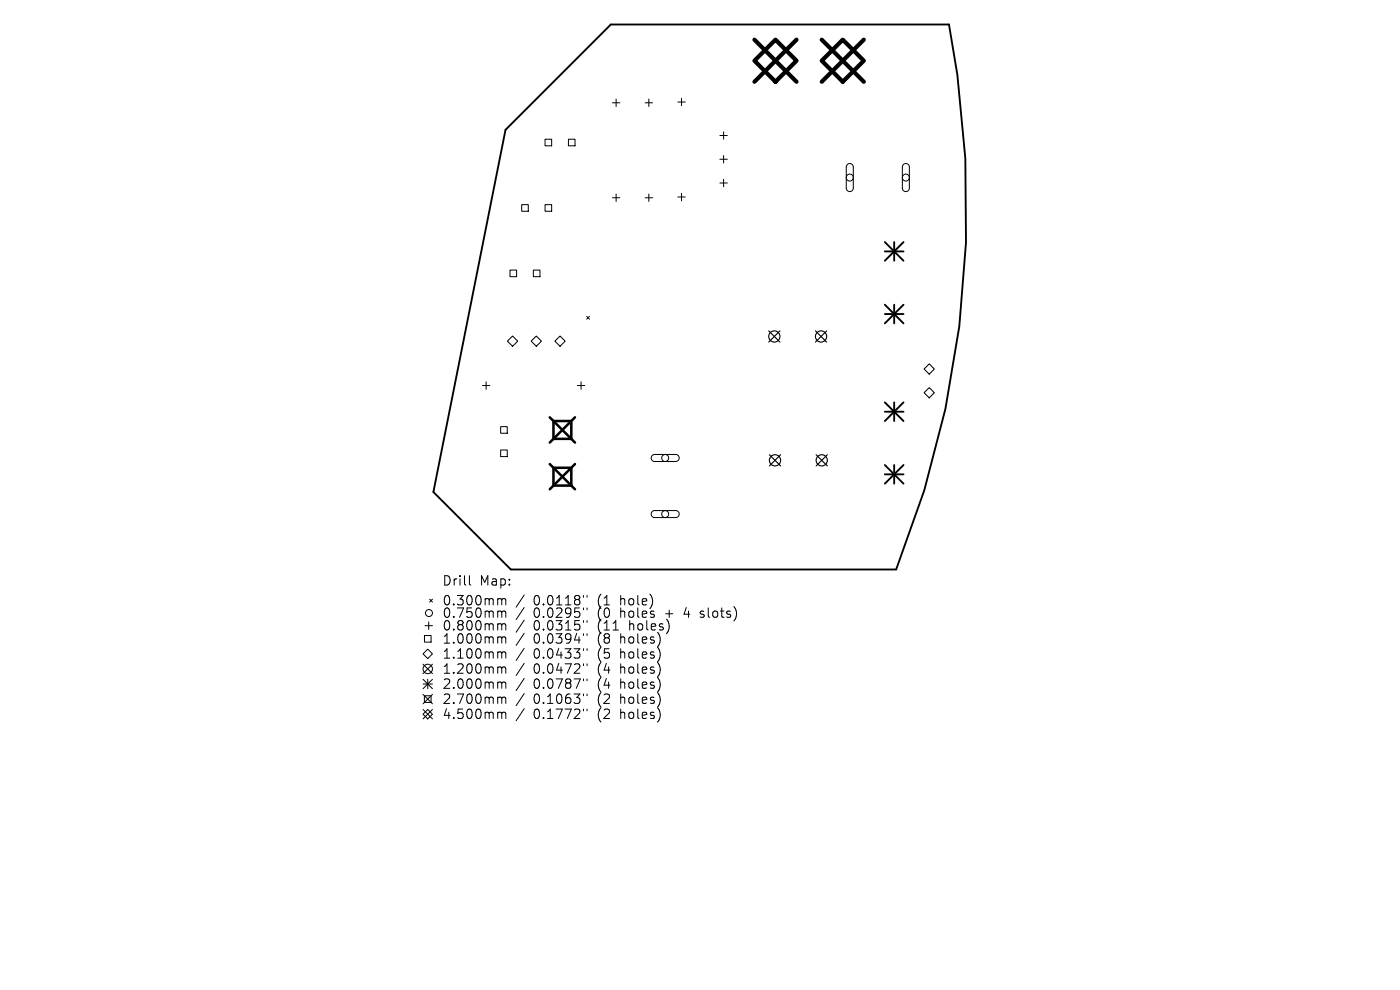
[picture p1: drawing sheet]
<svg xmlns="http://www.w3.org/2000/svg" width="297mm" height="210mm" viewBox="0 0 297 210" stroke-linecap="round" stroke-linejoin="round" font-family="sans-serif">
<defs><g id="words">
<g font-size="2.8">
<text x="93.7" y="124.5">Drill</text>
<text x="101.8" y="124.5">Map:</text>
<text x="93.7" y="128.7">0.300mm</text>
<text x="93.7" y="131.3">0.750mm</text>
<text x="113.2" y="128.7">0.0118&quot;</text>
<text x="113.2" y="131.3">0.0295&quot;</text>
<text x="126.9" y="128.7">(1</text>
<text x="126.9" y="131.3">(0</text>
<text x="131.9" y="128.7">hole)</text>
<text x="131.9" y="131.3">holes</text>
<text x="141.6" y="131.3">+</text>
<text x="145.8" y="131.3">4</text>
<text x="149.4" y="131.3">slots)</text>
<text x="93.7" y="134">0.800mm</text>
<text x="93.7" y="136.8">1.000mm</text>
<text x="113.2" y="134">0.0315&quot;</text>
<text x="113.2" y="136.8">0.0394&quot;</text>
<text x="126.9" y="134">(11</text>
<text x="126.9" y="136.8">(8</text>
<text x="131.9" y="136.8">holes)</text>
<text x="133.8" y="134">holes)</text>
<text x="93.7" y="140">1.100mm</text>
<text x="93.7" y="143.2">1.200mm</text>
<text x="113.2" y="140">0.0433&quot;</text>
<text x="113.2" y="143.2">0.0472&quot;</text>
<text x="126.9" y="140">(5</text>
<text x="126.9" y="143.2">(4</text>
<text x="131.9" y="140">holes)</text>
<text x="131.9" y="143.2">holes)</text>
<text x="93.7" y="146.4">2.000mm</text>
<text x="93.7" y="149.6">2.700mm</text>
<text x="113.2" y="146.4">0.0787&quot;</text>
<text x="113.2" y="149.6">0.1063&quot;</text>
<text x="126.9" y="146.4">(4</text>
<text x="126.9" y="149.6">(2</text>
<text x="131.9" y="146.4">holes)</text>
<text x="131.9" y="149.6">holes)</text>
<text x="93.7" y="152.8">4.500mm</text>
<text x="113.2" y="152.8">0.1772&quot;</text>
<text x="126.9" y="152.8">(2</text>
<text x="131.9" y="152.8">holes)</text>
</g>
</g></defs>
<g fill="none" stroke="#000" stroke-width=".4">
<path d="M107.2 27.5l22.4-22.3h71.7l1.8 10.7 1.7 17.7 .1 17.8-1.4 17.8-2.9 17.6-4.5 17.2-6 16.8h-81.7l-16.5-16.4zM187.7 51.3l4 4M187.7 53.3h4M189.7 51.3v4M191.7 51.3l-4 4M187.7 64.6l4 4M187.7 66.6h4M189.7 64.6v4M191.7 64.6l-4 4M187.7 85.4l4 3.9M187.7 87.3h4M187.7 98.6l4 4"/>
<path d="M189.7 85.4v3.9M189.7 98.6v4M191.7 85.4l-4 3.9M191.7 98.6l-4 4M187.7 100.6h4"/>
</g>
<g fill="none" stroke="#000" stroke-width=".21">
<path d="M115.6 29.5h1.4v1.4h-1.4zM120.6 29.5h1.4v1.4h-1.4zM129.9 21.8h1.6M130.7 21v1.6M136.9 21.8h1.5M137.6 21v1.6M143.8 21.6h1.6M144.6 20.9v1.5M152.7 28.7h1.6M152.7 33.8h1.6M152.7 38.8h1.6M153.5 28v1.5"/>
<path d="M153.5 33v1.6M153.5 38v1.6M179.8 34.9a.74 .74 0 0 1 .8-.1 .74 .74 0 0 1 .4 .6v4.5a.74 .74 0 0 1-.7 .7 .74 .74 0 0 1-.8-.7v-4.5zM191.6 34.9a.74 .74 0 0 1 .9-.1 .74 .74 0 0 1 .4 .6v4.5a.74 .74 0 0 1-.7 .7 .74 .74 0 0 1-.8-.7v-4.5zM108.2 57.3h1.4v1.4h-1.4zM110.7 43.4h1.4v1.4h-1.4zM113.2 57.3h1.4v1.4h-1.4zM115.6 43.4h1.4v1.4h-1.4zM129.9 42h1.6M130.7 41.2v1.5M136.9 42h1.5M137.6 41.2v1.5"/>
<path d="M143.8 41.8h1.6M144.6 41v1.6M124.5 67.1l.6 .6M125.1 67.1l-.6 .6M102.3 81.8h1.6M103.1 81v1.6M106.2 90.5h1.4v1.4h-1.4zM106.2 95.5h1.4v1.4h-1.4zM122.5 81.8h1.6M123.3 81v1.6M138.4 96.6l.4-.2h4.5a.74 .74 0 0 1 .8 .8 .74 .74 0 0 1-.8 .7h-4.4a.74 .74 0 0 1-.7-.5 .74 .74 0 0 1 .2-.8zM138.4 108.5l.4-.2h4.5a.74 .74 0 0 1 .8 .7 .74 .74 0 0 1-.8 .8h-4.4a.74 .74 0 0 1-.7-.5 .74 .74 0 0 1 .2-.8z"/>
<path d="M89.7 138.7l1-1 1 1-1 1zM90.1 134.8h1.4v1.4h-1.4zM90.2 132.7h1.5M90.9 131.9v1.6M91.1 127.1l.6 .6M91.7 127.1l-.6 .6M99.6 122.1v1.7l.3 .3M105.9 127l.5 .1v.2M105.9 129.6l.5 .1v.2M105.9 132.3l.5 .1v.2M105.9 135.1l.5 .1v.2M105.9 138.3l.5 .1v.2"/>
<path d="M106.4 127.3l.3-.3 .5 .1 .1 1.2M106.4 127.3v1M106.4 129.9v1.1M106.4 132.6v1M106.4 135.4v1M106.4 138.6v1M106.4 129.9l.3-.3 .5 .1 .1 1.3M106.4 132.6l.3-.3 .5 .1 .1 1.2M106.4 135.4l.3-.3 .5 .1 .1 1.2M106.4 138.6l.3-.3 .5 .1 .1 1.2M111.2 126.2l-1.7 2.6M111.2 128.9l-1.7 2.5"/>
<path d="M111.2 131.6l-1.7 2.5M111.2 134.3l-1.7 2.6M111.2 137.5l-1.7 2.6M123.8 126.3v.4M123.8 129v.3M123.8 131.6v.4M123.8 134.4v.4M123.8 137.6v.4M124.5 126.3v.4M124.5 129v.3M124.5 131.6v.4M124.5 134.4v.4"/>
<path d="M124.5 137.6v.4M148.5 130.9l.2 .1M148.6 129.7v.5M89.7 151.5l1-1 1 1-1 1zM89.7 140.9l2 2M89.7 144.1l2 2M89.7 145.1h2M89.7 147.3l2 2M89.7 150.5l2 2M90 147.6h1.4v1.4h-1.4zM90.7 144.1v2M91.7 140.9l-2 2"/>
<path d="M91.7 144.1l-2 2M91.7 147.3l-2 2M91.7 150.5l-2 2M105.9 141.5l.5 .1v.2M105.9 144.7l.5 .1v.2M105.9 147.9l.5 .1v.2M105.9 151.1l.5 .1v.2M106.4 141.8v1M106.4 145v1M106.4 148.2v1M106.4 151.4v1M106.4 141.8l.3-.3 .5 .1 .1 1.2"/>
<path d="M106.4 145l.3-.3 .5 .1 .1 1.2M106.4 148.2l.3-.3 .5 .1 .1 1.2M106.4 151.4l.3-.3 .5 .1 .1 1.2M111.2 140.7l-1.7 2.6M111.2 143.9l-1.7 2.6M111.2 147.1l-1.7 2.6M111.2 150.3l-1.7 2.6M123.8 140.8v.4M123.8 144v.4M123.8 147.2v.4M123.8 150.4v.4M124.5 140.8v.4"/>
<path d="M124.5 144v.4M124.5 147.2v.4M124.5 150.4v.4"/>
<circle cx="180.3" cy="37.7" r=".74"/>
<circle cx="192.2" cy="37.7" r=".74"/>
<circle cx="141.1" cy="97.2" r=".74"/>
<circle cx="141.1" cy="109" r=".74"/>
<circle cx="91" cy="130" r=".74"/>
<circle cx="90.7" cy="141.9" r="1"/>
</g>
<path d="M107.6 72.4l1.1-1.1 1.1 1.1-1.1 1.1zM112.7 72.4l1.1-1.1 1.1 1.1-1.1 1.1zM117.7 72.4l1.1-1.1 1.1 1.1-1.1 1.1zM196 78.3l1.1-1.1 1.1 1.1-1.1 1.1zM196 83.3l1.1-1.1 1.1 1.1-1.1 1.1z" fill="none" stroke="#000" stroke-width=".22"/>
<g fill="none" stroke="#000" stroke-width=".24">
<path d="M163.1 70.2l2.4 2.4M165.5 70.2l-2.4 2.4M173 70.2l2.4 2.4M175.4 70.2l-2.4 2.4M163.2 96.5l2.4 2.3M165.6 96.5l-2.4 2.3M173.1 96.5l2.4 2.3M175.5 96.5l-2.4 2.3"/>
<circle cx="164.3" cy="71.4" r="1.19"/>
<circle cx="174.2" cy="71.4" r="1.19"/>
<circle cx="164.4" cy="97.6" r="1.19"/>
<circle cx="174.3" cy="97.6" r="1.19"/>
</g>
<path d="M116.6 88.5l5.4 5.4M116.6 98.4l5.4 5.4M117.4 89.3h3.8v3.8h-3.8zM117.4 99.2h3.8v3.8h-3.8zM122 88.5l-5.4 5.4M122 98.4l-5.4 5.4" fill="none" stroke="#000" stroke-width=".54"/>
<path d="M160.1 12.9l4.4-4.5 4.5 4.5-4.5 4.4zM160.1 8.4l8.9 8.9M169 8.4l-8.9 8.9M174.3 12.9l4.5-4.5 4.5 4.5-4.5 4.4zM174.3 8.4l9 8.9M183.3 8.4l-9 8.9" fill="none" stroke="#000" stroke-width=".89"/>
<use href="#words"/>
</svg>
